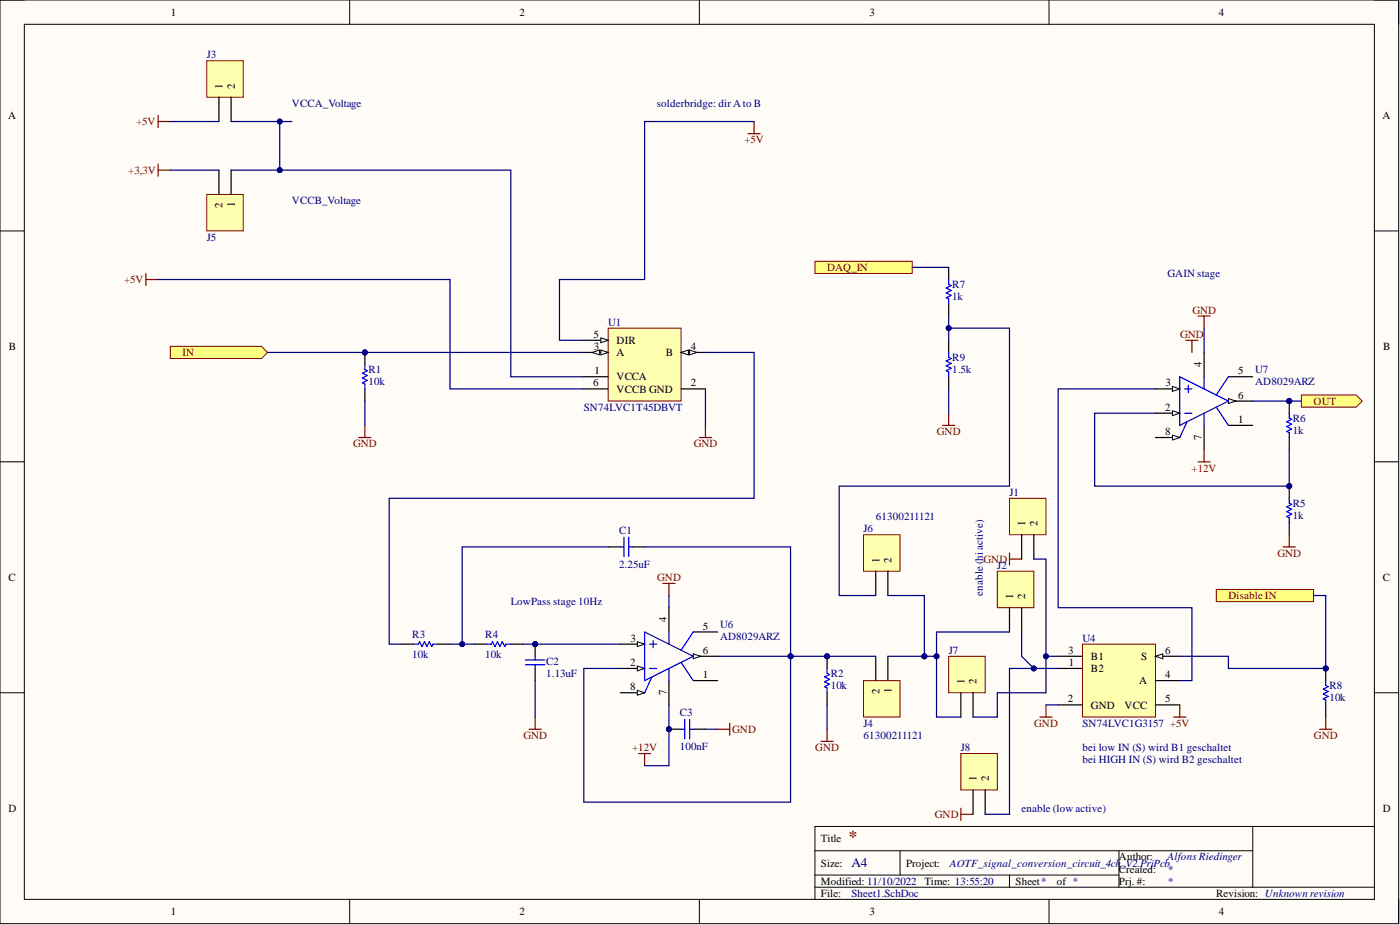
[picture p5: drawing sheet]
<svg xmlns="http://www.w3.org/2000/svg" width="292mm" height="193mm" viewBox="0 0 292 193" stroke-linecap="round" stroke-linejoin="round" font-family="sans-serif">
<defs><g id="words">
<text font-size="3.5" fill="#800000" x="177.1" y="175.7">*</text>
<text font-size="2.8" fill="#000080" x="177.6" y="180.9">A4</text>
<g font-size="2.3">
<text x="35.6" y="3.3">1</text>
<text x="108.4" y="3.3">2</text>
<text x="181.4" y="3.3">3</text>
<text x="254.3" y="3.3">4</text>
<text x="46.4" y="18.5" transform="rotate(-90 46.4 18.5)">1</text>
<text x="49" y="18.5" transform="rotate(-90 49 18.5)">2</text>
<text x="1.7" y="24.8">A</text>
<text x="288.4" y="24.8">A</text>
<text x="46.4" y="43.4" transform="rotate(-90 46.4 43.4)">2</text>
<text x="49" y="43.2" transform="rotate(-90 49 43.2)">1</text>
<text x="123.8" y="70.5">5</text>
<text x="128.7" y="71.8">DIR</text>
<text x="1.9" y="73">B</text>
<text x="123.9" y="73">3</text>
<text x="128.7" y="74.3">A</text>
<text x="138.9" y="74.3">B</text>
<text x="144.1" y="73">4</text>
<text x="250.7" y="76.6" transform="rotate(-90 250.7 76.6)">4</text>
<text x="288.6" y="73">B</text>
<text x="123.8" y="80.6">6</text>
<text x="124" y="78.1">1</text>
<text x="128.7" y="79.4">VCCA</text>
<text x="128.7" y="81.9">VCCB GND</text>
<text x="144.1" y="80.6">2</text>
<text x="243.2" y="80.6">3</text>
<text x="258.3" y="83.2">6</text>
<text x="258.3" y="78.1">5</text>
<text x="243.1" y="85.7">2</text>
<text x="258.3" y="88.2">1</text>
<text x="243.1" y="90.8">8</text>
<text x="250.7" y="91.8" transform="rotate(-90 250.7 91.8)">7</text>
<text x="213.9" y="109.8" transform="rotate(-90 213.9 109.8)">1</text>
<text x="216.5" y="109.8" transform="rotate(-90 216.5 109.8)">2</text>
<text x="183.5" y="117.4" transform="rotate(-90 183.5 117.4)">1</text>
<text x="186" y="117.4" transform="rotate(-90 186 117.4)">2</text>
<text x="1.8" y="121.2">C</text>
<text x="211.4" y="125" transform="rotate(-90 211.4 125)">1</text>
<text x="213.9" y="125" transform="rotate(-90 213.9 125)">2</text>
<text x="288.5" y="121.2">C</text>
<text x="139.1" y="129.8" transform="rotate(-90 139.1 129.8)">4</text>
<text x="146.7" y="131.3">5</text>
<text x="131.5" y="133.9">3</text>
<text x="146.7" y="136.4">6</text>
<text x="222.9" y="136.4">3</text>
<text x="227.6" y="137.7">B1</text>
<text x="238.1" y="137.7">S</text>
<text x="243.1" y="136.4">6</text>
<text x="131.4" y="138.9">2</text>
<text x="146.7" y="141.5">1</text>
<text x="201.2" y="142.7" transform="rotate(-90 201.2 142.7)">1</text>
<text x="203.8" y="142.7" transform="rotate(-90 203.8 142.7)">2</text>
<text x="223" y="138.9">1</text>
<text x="227.6" y="140.2">B2</text>
<text x="237.7" y="142.7">A</text>
<text x="243.1" y="141.5">4</text>
<text x="131.4" y="144">8</text>
<text x="139.1" y="145" transform="rotate(-90 139.1 145)">7</text>
<text x="183.5" y="144.8" transform="rotate(-90 183.5 144.8)">2</text>
<text x="186" y="144.6" transform="rotate(-90 186 144.6)">1</text>
<text x="222.8" y="146.5">2</text>
<text x="227.6" y="147.8">GND</text>
<text x="234.6" y="147.8">VCC</text>
<text x="243.1" y="146.5">5</text>
<text x="203.8" y="163" transform="rotate(-90 203.8 163)">1</text>
<text x="206.3" y="163" transform="rotate(-90 206.3 163)">2</text>
<text x="1.8" y="169.4">D</text>
<text x="288.5" y="169.4">D</text>
<text x="171.3" y="175.7">Title</text>
<text x="233.5" y="179.5">Author:</text>
<text x="171.3" y="180.8">Size:</text>
<text x="171.3" y="184.6">Modified: 11/10/2022</text>
<text x="189.1" y="180.8">Project:</text>
<text x="192.9" y="184.6">Time: 13:55:20</text>
<text x="211.9" y="184.6">Sheet*</text>
<text x="220.5" y="184.6">of *</text>
<text x="233.5" y="182">Created:</text>
<text x="233.5" y="184.6">Prj. #:</text>
<text x="35.6" y="190.9">1</text>
<text x="108.4" y="190.9">2</text>
<text x="171.3" y="187.1">File:</text>
<text x="181.4" y="190.9">3</text>
<text x="253.8" y="187.1">Revision: Unknown revision</text>
<text x="254.3" y="190.9">4</text>
</g>
<g font-size="2.3" fill="#000080">
<text x="43.1" y="12.2">J3</text>
<text x="60.9" y="22.3">VCCA_Voltage</text>
<text x="137" y="22.3">solderbridge: dir Ato B</text>
<text x="60.9" y="42.6">VCCB_Voltage</text>
<text x="43.1" y="50.2">J5</text>
<text x="243.6" y="57.8">GAIN stage</text>
<text x="198.7" y="60.1">R7</text>
<text x="198.7" y="62.6">1k</text>
<text x="126.9" y="67.9">U1</text>
<text x="76.9" y="77.8">R1</text>
<text x="198.7" y="75.3">R9</text>
<text x="198.7" y="77.8">1.5k</text>
<text x="261.9" y="77.8">U7</text>
<text x="76.9" y="80.4">10k</text>
<text x="261.9" y="80.4">AD8029ARZ</text>
<text x="121.8" y="85.7">SN74LVC1T45DBVT</text>
<text x="269.8" y="88">R6</text>
<text x="269.8" y="90.5">1k</text>
<text x="210.6" y="103.4">J1</text>
<text x="269.8" y="105.7">R5</text>
<text x="129.2" y="111.3">C1</text>
<text x="180.2" y="111.1">J6</text>
<text x="182.7" y="108.5">61300211121</text>
<text x="269.8" y="108.3">1k</text>
<text x="129.2" y="118.4">2.25uF</text>
<text x="208.1" y="118.7">J2</text>
<text x="205" y="124.2" transform="rotate(-90 205 124.2)">enable (hi active)</text>
<text x="106.6" y="126.3">LowPass stage 10Hz</text>
<text x="150.2" y="131.1">U6</text>
<text x="86" y="133.1">R3</text>
<text x="86" y="137.2">10k</text>
<text x="101.3" y="133.1">R4</text>
<text x="101.3" y="137.2">10k</text>
<text x="150.2" y="133.6">AD8029ARZ</text>
<text x="197.9" y="136.4">J7</text>
<text x="225.8" y="133.9">U4</text>
<text x="113.9" y="138.7">C2</text>
<text x="113.9" y="141.2">1.13uF</text>
<text x="173.3" y="141.2">R2</text>
<text x="173.3" y="143.8">10k</text>
<text x="277.4" y="143.8">R8</text>
<text x="141.9" y="149.3">C3</text>
<text x="277.4" y="146.3">10k</text>
<text x="180.2" y="151.6">J4</text>
<text x="180.2" y="154.2">61300211121</text>
<text x="225.8" y="151.6">SN74LVC1G3157 +5V</text>
<text x="141.9" y="156.4">100nF</text>
<text x="200.5" y="156.7">J8</text>
<text x="225.8" y="156.7">bei low IN (S) wird B1 geschaltet</text>
<text x="225.8" y="159.2">bei HIGH IN (S) wird B2 geschaltet</text>
<text x="213.2" y="169.4">enable (low active)</text>
<text x="243.6" y="179.5">Alfons Riedinger</text>
<text x="198.2" y="180.8">AOTF_signal_conversion_circuit_4ch</text>
<text x="233.8" y="180.8">_V2.PrjPcb</text>
<text x="243.6" y="182">*</text>
<text x="243.6" y="184.6">*</text>
<text x="177.6" y="187.1">Sheet1.SchDoc</text>
</g>
<g font-size="2.3" fill="#800000">
<text x="28.4" y="26.1">+5V</text>
<text x="155.3" y="29.9">+5V</text>
<text x="26.7" y="36.3">+3,3V</text>
<text x="25.9" y="59.1">+5V</text>
<text x="172.6" y="56.5">DAQ_IN</text>
<text x="248.8" y="65.4">GND</text>
<text x="246.2" y="70.5">GND</text>
<text x="38.1" y="74.3">IN</text>
<text x="274.1" y="84.4">OUT</text>
<text x="73.7" y="93.3">GND</text>
<text x="144.7" y="93.3">GND</text>
<text x="195.5" y="90.8">GND</text>
<text x="248.6" y="98.4">+12V</text>
<text x="205.2" y="117.4">GND</text>
<text x="266.5" y="116.1">GND</text>
<text x="137.1" y="121.2">GND</text>
<text x="256.3" y="125">Disable IN</text>
<text x="109.2" y="154.2">GND</text>
<text x="152.8" y="152.9">GND</text>
<text x="215.8" y="151.6">GND</text>
<text x="274.1" y="154.2">GND</text>
<text x="131.9" y="156.7">+12V</text>
<text x="170.1" y="156.7">GND</text>
<text x="195.1" y="170.6">GND</text>
</g>
</g></defs>
<path d="M0 0h291.8v192.7h-291.8z" fill-rule="evenodd" fill="#fffcf8"/>
<path d="M0 0h291.8v192.7h-291.8z" fill="none" stroke="#000" stroke-width=".21"/>
<path d="M5.1 5.1h281.7v182.5h-281.7z" fill-rule="evenodd" fill="#fffcf8"/>
<g fill="none" stroke="#000" stroke-width=".21">
<path d="M0 0h5.1M73 0v5.1M145.9 0v5.1M218.9 0v5.1M286.8 0h5v5.1M5.1 5.1h281.7v182.5h-281.7zM0 48.2h5.1M286.8 48.2h5M0 96.3h5.1M286.8 96.3h5M0 144.5h5.1M286.8 144.5h5"/>
<path d="M170 177.5h91.4M187.8 177.5v5.1M233.5 177.5v7.6M261.4 172.4v12.7M286.8 172.4h-116.8v15.2M73 187.6v5.1M145.9 187.6v5.1M170 185.1h116.8M170 182.6h63.5M210.6 182.6v2.5M218.9 187.6v5.1M291.8 187.6v5.1"/>
</g>
<path d="M126.9 68.5h15.2v15.2h-15.2z" fill-rule="evenodd" fill="#ffffb0"/>
<path d="M126.9 68.5h15.2v15.2h-15.2z" fill="none" stroke="#800000" stroke-width=".21"/>
<path d="M121.8 78.6h5.1M121.8 73.5h5.1M142.1 81.1h5.1" fill="none" stroke="#000" stroke-width=".25"/>
<path d="M125.4 73l1.5 .5-1.5 .5z" fill="#f8fcff"/>
<path d="M125.4 73l1.5 .5-1.5 .5z" fill="none" stroke="#000" stroke-width=".21"/>
<path d="M123.6 73.5l1.5-.5v1z" fill="#f8fcff"/>
<path d="M123.6 73.5l1.5-.5v1z" fill="none" stroke="#000" stroke-width=".21"/>
<path d="M142.1 73.5h5.1" fill="none" stroke="#000" stroke-width=".25"/>
<path d="M142.1 73.5l1.5-.5v1z" fill="#f8fcff"/>
<path d="M142.1 73.5l1.5-.5v1z" fill="none" stroke="#000" stroke-width=".21"/>
<path d="M143.9 73l1.5 .5-1.5 .5z" fill="#f8fcff"/>
<path d="M143.9 73l1.5 .5-1.5 .5z" fill="none" stroke="#000" stroke-width=".21"/>
<path d="M121.8 71h5.1" fill="none" stroke="#000" stroke-width=".25"/>
<path d="M125.4 70.5l1.5 .5-1.5 .5z" fill="#f8fcff"/>
<path d="M125.4 70.5l1.5 .5-1.5 .5z" fill="none" stroke="#000" stroke-width=".21"/>
<path d="M121.8 81.1h5.1" fill="none" stroke="#000" stroke-width=".25"/>
<circle cx="76.1" cy="73.5" r=".51" fill="#000080"/>
<circle cx="76.1" cy="73.5" r=".51" fill="none" stroke="#000080" stroke-width=".21"/>
<path d="M76.1 73.5v2.6" fill="none" stroke="#000" stroke-width=".25"/>
<circle cx="76.1" cy="73.5" r=".51" fill="#000080"/>
<circle cx="76.1" cy="73.5" r=".51" fill="none" stroke="#000080" stroke-width=".21"/>
<path d="M76.1 81.1v2.6" fill="none" stroke="#000" stroke-width=".25"/>
<path d="M76.1 76.1v1l.5 .2-1 .5 1 .5-1 .6 1 .5-1 .5 .5 .2v1" fill="none" stroke="#00f" stroke-width=".25"/>
<path d="M74.9 91.3h2.5M76.1 88.7v2.6" fill="none" stroke="#800000" stroke-width=".25"/>
<circle cx="172.6" cy="136.9" r=".51" fill="#000080"/>
<circle cx="172.6" cy="136.9" r=".51" fill="none" stroke="#000080" stroke-width=".21"/>
<path d="M172.6 136.9v2.5" fill="none" stroke="#000" stroke-width=".25"/>
<circle cx="172.6" cy="136.9" r=".51" fill="#000080"/>
<circle cx="172.6" cy="136.9" r=".51" fill="none" stroke="#000080" stroke-width=".21"/>
<path d="M83.7 134.4h2.6M91.4 134.4h2.5M99 134.4h2.5M106.6 134.4h2.5M172.6 144.5v2.6" fill="none" stroke="#000" stroke-width=".25"/>
<path d="M86.3 134.4h1l.2-.5 .6 1 .5-1 .5 1 .5-1 .5 1 .2-.5h1.1M101.5 134.4h1l.3-.5 .5 1 .5-1 .5 1 .5-1 .5 1 .3-.5h1M172.6 139.4v1.1l.5 .2-1 .5 1 .5-1 .5 1 .5-1 .6 .5 .2v1" fill="none" stroke="#00f" stroke-width=".25"/>
<path d="M156.1 27.9h2.5M157.3 25.4v2.5M145.9 91.3h2.6M147.2 88.7v2.6M138.3 121.7h2.5M139.6 121.7v2.5M110.4 152.1h2.5M111.7 149.6v2.5M171.3 154.7h2.5M172.6 152.1v2.6" fill="none" stroke="#800000" stroke-width=".25"/>
<circle cx="139.6" cy="152.1" r=".51" fill="#000080"/>
<circle cx="139.6" cy="152.1" r=".51" fill="none" stroke="#000080" stroke-width=".21"/>
<path d="M139.6 152.1h2.5M144.6 152.1h2.6" fill="none" stroke="#000" stroke-width=".25"/>
<circle cx="139.6" cy="152.1" r=".51" fill="#000080"/>
<circle cx="139.6" cy="152.1" r=".51" fill="none" stroke="#000080" stroke-width=".21"/>
<path d="M142.1 152.1h.8M142.9 150.1v4.1M143.9 150.1v4.1M143.9 152.1h.7" fill="none" stroke="#00f" stroke-width=".25"/>
<path d="M33 24.1v2.5M33 34.2v2.6M33 25.4h2.5M33 35.5h2.5M30.5 57v2.6M30.5 58.3h2.5M149.7 152.1h2.6M152.3 150.9v2.5" fill="none" stroke="#800000" stroke-width=".25"/>
<path d="M35.5 72.3h19.1l1.2 1.2-1.2 1.3h-19.1z" fill-rule="evenodd" fill="#ffff80"/>
<path d="M35.5 72.3h19.1l1.2 1.2-1.2 1.3h-19.1z" fill="none" stroke="#800000" stroke-width=".21"/>
<path d="M271.5 82.4h11.4l1.3 1.3-1.3 1.2h-11.4z" fill-rule="evenodd" fill="#ffff80"/>
<path d="M271.5 82.4h11.4l1.3 1.3-1.3 1.2h-11.4z" fill="none" stroke="#800000" stroke-width=".21"/>
<path d="M253.8 123h20.3v2.5h-20.3z" fill-rule="evenodd" fill="#ffff80"/>
<path d="M253.8 123h20.3v2.5h-20.3z" fill="none" stroke="#800000" stroke-width=".21"/>
<circle cx="276.6" cy="139.5" r=".51" fill="#000080"/>
<circle cx="276.6" cy="139.5" r=".51" fill="none" stroke="#000080" stroke-width=".21"/>
<path d="M276.6 139.4v2.6M276.6 147.1v2.5" fill="none" stroke="#000" stroke-width=".25"/>
<circle cx="276.6" cy="139.5" r=".51" fill="#000080"/>
<circle cx="276.6" cy="139.5" r=".51" fill="none" stroke="#000080" stroke-width=".21"/>
<path d="M276.6 142v1l.5 .3-1 .5 1 .5-1 .5 1 .5-1 .5 .5 .2v1.1" fill="none" stroke="#00f" stroke-width=".25"/>
<path d="M275.3 152.1h2.6M276.6 149.6v2.5" fill="none" stroke="#800000" stroke-width=".25"/>
<path d="M225.8 134.4h15.3v15.2h-15.3z" fill-rule="evenodd" fill="#ffffb0"/>
<path d="M225.8 134.4h15.3v15.2h-15.3z" fill="none" stroke="#800000" stroke-width=".21"/>
<path d="M220.8 139.4h5M220.8 136.9h5M241.1 136.9h5.1M220.8 147.1h5" fill="none" stroke="#000" stroke-width=".25"/>
<path d="M241.1 136.9l1.5-.5v1z" fill="#f8fcff"/>
<path d="M241.1 136.9l1.5-.5v1z" fill="none" stroke="#000" stroke-width=".21"/>
<path d="M241.1 142h5.1M241.1 147.1h5.1" fill="none" stroke="#000" stroke-width=".25"/>
<path d="M210.6 115.4v2.5M210.6 116.6h2.6M217 149.6h2.5M218.2 147.1v2.5M244.9 149.6h2.5M246.2 147.1v2.5" fill="none" stroke="#800000" stroke-width=".25"/>
<circle cx="269" cy="101.4" r=".51" fill="#000080"/>
<circle cx="269" cy="101.4" r=".51" fill="none" stroke="#000080" stroke-width=".21"/>
<path d="M269 101.4v2.6" fill="none" stroke="#000" stroke-width=".25"/>
<circle cx="269" cy="101.4" r=".51" fill="#000080"/>
<circle cx="269" cy="101.4" r=".51" fill="none" stroke="#000080" stroke-width=".21"/>
<path d="M269 109v2.6" fill="none" stroke="#000" stroke-width=".25"/>
<path d="M269 104v1l.5 .2-1 .5 1 .5-1 .5 1 .5-1 .6 .5 .2v1" fill="none" stroke="#00f" stroke-width=".25"/>
<circle cx="269" cy="83.7" r=".51" fill="#000080"/>
<circle cx="269" cy="83.7" r=".51" fill="none" stroke="#000080" stroke-width=".21"/>
<path d="M269 83.7v2.5" fill="none" stroke="#000" stroke-width=".25"/>
<circle cx="269" cy="83.7" r=".51" fill="#000080"/>
<circle cx="269" cy="83.7" r=".51" fill="none" stroke="#000080" stroke-width=".21"/>
<path d="M269 91.3v2.5" fill="none" stroke="#000" stroke-width=".25"/>
<path d="M269 86.2v1l.5 .3-1 .5 1 .5-1 .5 1 .5-1 .5 .5 .3v1" fill="none" stroke="#00f" stroke-width=".25"/>
<path d="M250 65.9h2.5M251.2 65.9v2.6M267.7 114.1h2.6M269 111.6v2.5" fill="none" stroke="#800000" stroke-width=".25"/>
<path d="M170 54.5h20.3v2.5h-20.3z" fill-rule="evenodd" fill="#ffff80"/>
<path d="M170 54.5h20.3v2.5h-20.3z" fill="none" stroke="#800000" stroke-width=".21"/>
<path d="M197.9 55.8v2.5M197.9 63.4v2.5M197.9 71v2.5M197.9 78.6v2.5M126.9 114.1h2.5M132 114.1h2.5" fill="none" stroke="#000" stroke-width=".25"/>
<path d="M197.9 58.3v1l.5 .3-1 .5 1 .5-1 .5 1 .5-1 .5 .5 .3v1M197.9 73.5v1l.5 .3-1 .5 1 .5-1 .5 1 .5-1 .5 .5 .3v1M129.4 114.1h.8M130.2 112.1v4M131.2 112.1v4M131.2 114.1h.8" fill="none" stroke="#00f" stroke-width=".25"/>
<path d="M196.7 88.7h2.5M197.9 86.2v2.5" fill="none" stroke="#800000" stroke-width=".25"/>
<circle cx="111.7" cy="134.4" r=".51" fill="#000080"/>
<circle cx="111.7" cy="134.4" r=".51" fill="none" stroke="#000080" stroke-width=".21"/>
<path d="M111.7 134.4v2.5M111.7 139.4v2.6" fill="none" stroke="#000" stroke-width=".25"/>
<circle cx="111.7" cy="134.4" r=".51" fill="#000080"/>
<circle cx="111.7" cy="134.4" r=".51" fill="none" stroke="#000080" stroke-width=".21"/>
<path d="M109.6 137.7h4.1M109.6 138.7h4.1M111.7 136.9v.8M111.7 138.7v.7" fill="none" stroke="#00f" stroke-width=".25"/>
<path d="M247.4 71h2.6M248.7 71v2.5M200.5 168.6v2.5M200.5 169.9h2.5" fill="none" stroke="#800000" stroke-width=".25"/>
<path d="M180.2 111.6h7.6v7.6h-7.6z" fill-rule="evenodd" fill="#ffffb0"/>
<path d="M180.2 111.6h7.6v7.6h-7.6z" fill="none" stroke="#800000" stroke-width=".21"/>
<path d="M182.7 119.2v5M185.2 119.2v5" fill="none" stroke="#000" stroke-width=".25"/>
<path d="M180.2 142h7.6v7.6h-7.6z" fill-rule="evenodd" fill="#ffffb0"/>
<path d="M180.2 142h7.6v7.6h-7.6z" fill="none" stroke="#800000" stroke-width=".21"/>
<path d="M182.7 136.9v5.1M185.2 136.9v5.1" fill="none" stroke="#000" stroke-width=".25"/>
<path d="M43.1 12.7h7.7v7.6h-7.7z" fill-rule="evenodd" fill="#ffffb0"/>
<path d="M43.1 12.7h7.7v7.6h-7.7z" fill="none" stroke="#800000" stroke-width=".21"/>
<path d="M45.7 20.3v5.1M48.2 20.3v5.1" fill="none" stroke="#000" stroke-width=".25"/>
<path d="M43.1 40.6h7.7v7.6h-7.7z" fill-rule="evenodd" fill="#ffffb0"/>
<path d="M43.1 40.6h7.7v7.6h-7.7z" fill="none" stroke="#800000" stroke-width=".21"/>
<path d="M45.7 35.5v5.1M48.2 35.5v5.1" fill="none" stroke="#000" stroke-width=".25"/>
<path d="M210.6 104h7.6v7.6h-7.6z" fill-rule="evenodd" fill="#ffffb0"/>
<path d="M210.6 104h7.6v7.6h-7.6z" fill="none" stroke="#800000" stroke-width=".21"/>
<path d="M213.2 111.6v5M215.7 111.6v5" fill="none" stroke="#000" stroke-width=".25"/>
<path d="M208.1 119.2h7.6v7.6h-7.6z" fill-rule="evenodd" fill="#ffffb0"/>
<path d="M208.1 119.2h7.6v7.6h-7.6z" fill="none" stroke="#800000" stroke-width=".21"/>
<path d="M210.6 126.8v5M213.2 126.8v5" fill="none" stroke="#000" stroke-width=".25"/>
<path d="M200.5 157.2h7.6v7.6h-7.6z" fill-rule="evenodd" fill="#ffffb0"/>
<path d="M200.5 157.2h7.6v7.6h-7.6z" fill="none" stroke="#800000" stroke-width=".21"/>
<path d="M203 164.8v5.1M205.5 164.8v5.1" fill="none" stroke="#000" stroke-width=".25"/>
<path d="M197.9 136.9h7.6v7.6h-7.6z" fill-rule="evenodd" fill="#ffffb0"/>
<path d="M197.9 136.9h7.6v7.6h-7.6z" fill="none" stroke="#800000" stroke-width=".21"/>
<path d="M129.4 139.4h5.1M144.6 142h5.1M200.5 144.5v5.1M203 144.5v5.1" fill="none" stroke="#000" stroke-width=".25"/>
<path d="M133 138.9l1.5 .5-1.5 .6z" fill="#f8fcff"/>
<path d="M133 138.9l1.5 .5-1.5 .6z" fill="none" stroke="#000" stroke-width=".21"/>
<path d="M129.4 134.4h5.1" fill="none" stroke="#000" stroke-width=".25"/>
<path d="M133 133.9l1.5 .5-1.5 .5z" fill="#f8fcff"/>
<path d="M133 133.9l1.5 .5-1.5 .5z" fill="none" stroke="#000" stroke-width=".21"/>
<path d="M144.6 136.9h5.1" fill="none" stroke="#000" stroke-width=".25"/>
<path d="M144.6 136.4l1.6 .5-1.6 .5z" fill="#f8fcff"/>
<path d="M144.6 136.4l1.6 .5-1.6 .5z" fill="none" stroke="#000" stroke-width=".21"/>
<path d="M129.4 144.5h5.1" fill="none" stroke="#000" stroke-width=".25"/>
<path d="M133 144l1.5 .5-1.5 .5z" fill="#f8fcff"/>
<path d="M133 144l1.5 .5-1.5 .5z" fill="none" stroke="#000" stroke-width=".21"/>
<path d="M241.1 86.2h5.1M256.3 88.7h5.1M139.6 126.8v5M144.6 131.8h5.1M139.6 142v5.1" fill="none" stroke="#000" stroke-width=".25"/>
<path d="M134.5 131.8l10.1 5.1-10.1 5.1zM135.5 139.4h1.5M135.5 134.4h1.5M136.3 133.6v1.5M139.6 131.8v2.6M139.6 139.4v2.6M142.1 138.2l2.5 3.8M144.6 131.8l-2.5 3.8M136 141.2l-1.5 3.3" fill="none" stroke="#00f" stroke-width=".25"/>
<path d="M244.6 85.7l1.6 .5-1.6 .5z" fill="#f8fcff"/>
<path d="M244.6 85.7l1.6 .5-1.6 .5z" fill="none" stroke="#000" stroke-width=".21"/>
<path d="M241.1 81.1h5.1" fill="none" stroke="#000" stroke-width=".25"/>
<path d="M244.6 80.6l1.6 .5-1.6 .5z" fill="#f8fcff"/>
<path d="M244.6 80.6l1.6 .5-1.6 .5z" fill="none" stroke="#000" stroke-width=".21"/>
<path d="M256.3 83.7h5.1" fill="none" stroke="#000" stroke-width=".25"/>
<path d="M256.3 83.2l1.5 .5-1.5 .5z" fill="#f8fcff"/>
<path d="M256.3 83.2l1.5 .5-1.5 .5z" fill="none" stroke="#000" stroke-width=".21"/>
<path d="M241.1 91.3h5.1" fill="none" stroke="#000" stroke-width=".25"/>
<path d="M244.6 90.8l1.6 .5-1.6 .5z" fill="#f8fcff"/>
<path d="M244.6 90.8l1.6 .5-1.6 .5z" fill="none" stroke="#000" stroke-width=".21"/>
<path d="M251.2 73.5v5.1M256.3 78.6h5.1M251.2 88.7v5.1" fill="none" stroke="#000" stroke-width=".25"/>
<path d="M246.2 78.6l10.1 5.1-10.1 5zM251.2 78.6v2.5M256.3 78.6l-2.5 3.8M247.2 86.2h1.5M247.2 81.1h1.5M247.7 88l-1.5 3.3M247.9 80.4v1.5M251.2 86.2v2.5M253.8 84.9l2.5 3.8" fill="none" stroke="#00f" stroke-width=".25"/>
<path d="M250 96.3h2.5M251.2 93.8v2.5M133.2 157.2h2.6M134.5 157.2v2.5" fill="none" stroke="#800000" stroke-width=".25"/>
<path d="M55.8 73.5h66" fill="none" stroke="#000080" stroke-width=".25"/>
<circle cx="76.1" cy="73.5" r=".51" fill="#000080"/>
<circle cx="76.1" cy="73.5" r=".51" fill="none" stroke="#000080" stroke-width=".21"/>
<path d="M76.1 83.7v5M147.2 81.1v7.6M126.9 114.1h-30.5v20.3M172.6 147.1v5" fill="none" stroke="#000080" stroke-width=".25"/>
<circle cx="96.4" cy="134.4" r=".51" fill="#000080"/>
<circle cx="96.4" cy="134.4" r=".51" fill="none" stroke="#000080" stroke-width=".21"/>
<path d="M134.5 114.1h30.4v22.8h-15.2" fill="none" stroke="#000080" stroke-width=".25"/>
<circle cx="164.9" cy="136.9" r=".51" fill="#000080"/>
<circle cx="164.9" cy="136.9" r=".51" fill="none" stroke="#000080" stroke-width=".21"/>
<path d="M109.1 134.4h20.3" fill="none" stroke="#000080" stroke-width=".25"/>
<circle cx="111.7" cy="134.4" r=".51" fill="#000080"/>
<circle cx="111.7" cy="134.4" r=".51" fill="none" stroke="#000080" stroke-width=".21"/>
<path d="M93.9 134.4h5.1" fill="none" stroke="#000080" stroke-width=".25"/>
<circle cx="96.4" cy="134.4" r=".51" fill="#000080"/>
<circle cx="96.4" cy="134.4" r=".51" fill="none" stroke="#000080" stroke-width=".21"/>
<path d="M35.5 25.4h10.2M35.5 35.5h10.2M58.4 35.5h48.2v43.1h15.2M139.6 124.2v2.6M147.2 152.1h2.5" fill="none" stroke="#000080" stroke-width=".25"/>
<circle cx="58.4" cy="35.5" r=".51" fill="#000080"/>
<circle cx="58.4" cy="35.5" r=".51" fill="none" stroke="#000080" stroke-width=".21"/>
<path d="M164.9 136.9v30.4h-43.1v-27.9h7.6M111.7 142v7.6" fill="none" stroke="#000080" stroke-width=".25"/>
<circle cx="164.9" cy="136.9" r=".51" fill="#000080"/>
<circle cx="164.9" cy="136.9" r=".51" fill="none" stroke="#000080" stroke-width=".21"/>
<path d="M33 58.3h60.9v22.8h27.9M147.2 73.5h10.1v30.5h-76.1v30.4h2.5M139.6 147.1v12.6h-5.1M218.2 147.1h2.6" fill="none" stroke="#000080" stroke-width=".25"/>
<circle cx="139.6" cy="152.1" r=".51" fill="#000080"/>
<circle cx="139.6" cy="152.1" r=".51" fill="none" stroke="#000080" stroke-width=".21"/>
<path d="M269 83.7h2.5" fill="none" stroke="#000080" stroke-width=".25"/>
<circle cx="269" cy="83.7" r=".51" fill="#000080"/>
<circle cx="269" cy="83.7" r=".51" fill="none" stroke="#000080" stroke-width=".21"/>
<path d="M241.1 86.2h-12.7v15.2h40.6v-7.6" fill="none" stroke="#000080" stroke-width=".25"/>
<circle cx="269" cy="101.4" r=".51" fill="#000080"/>
<circle cx="269" cy="101.4" r=".51" fill="none" stroke="#000080" stroke-width=".21"/>
<path d="M190.3 55.8h7.6M197.9 65.9v5.1M251.2 68.5v5M241.1 81.1h-20.3v45.7h27.9v15.2h-2.5" fill="none" stroke="#000080" stroke-width=".25"/>
<circle cx="197.9" cy="68.5" r=".51" fill="#000080"/>
<circle cx="197.9" cy="68.5" r=".51" fill="none" stroke="#000080" stroke-width=".21"/>
<path d="M157.3 25.4h-22.8v32.9h-17.8v12.7h5.1M197.9 81.1v5.1M274.1 124.2h2.5v15.2h-20.3v-2.5h-10.1" fill="none" stroke="#000080" stroke-width=".25"/>
<circle cx="276.6" cy="139.5" r=".51" fill="#000080"/>
<circle cx="276.6" cy="139.5" r=".51" fill="none" stroke="#000080" stroke-width=".21"/>
<path d="M215.7 116.6h2.5v20.3h2.6" fill="none" stroke="#000080" stroke-width=".25"/>
<circle cx="218.2" cy="136.9" r=".51" fill="#000080"/>
<circle cx="218.2" cy="136.9" r=".51" fill="none" stroke="#000080" stroke-width=".21"/>
<path d="M210.6 131.8h-15.2v5.1h-2.5" fill="none" stroke="#000080" stroke-width=".25"/>
<circle cx="195.4" cy="136.9" r=".51" fill="#000080"/>
<circle cx="195.4" cy="136.9" r=".51" fill="none" stroke="#000080" stroke-width=".21"/>
<circle cx="192.9" cy="136.9" r=".51" fill="#000080"/>
<circle cx="192.9" cy="136.9" r=".51" fill="none" stroke="#000080" stroke-width=".21"/>
<path d="M213.2 131.8v5.1l2.5 2.5h5.1" fill="none" stroke="#000080" stroke-width=".25"/>
<circle cx="215.7" cy="139.5" r=".51" fill="#000080"/>
<circle cx="215.7" cy="139.5" r=".51" fill="none" stroke="#000080" stroke-width=".21"/>
<path d="M195.4 136.9v12.7h5.1" fill="none" stroke="#000080" stroke-width=".25"/>
<circle cx="195.4" cy="136.9" r=".51" fill="#000080"/>
<circle cx="195.4" cy="136.9" r=".51" fill="none" stroke="#000080" stroke-width=".21"/>
<path d="M164.9 136.9h17.8" fill="none" stroke="#000080" stroke-width=".25"/>
<circle cx="164.9" cy="136.9" r=".51" fill="#000080"/>
<circle cx="164.9" cy="136.9" r=".51" fill="none" stroke="#000080" stroke-width=".21"/>
<circle cx="172.6" cy="136.9" r=".51" fill="#000080"/>
<circle cx="172.6" cy="136.9" r=".51" fill="none" stroke="#000080" stroke-width=".21"/>
<path d="M185.2 136.9h7.7" fill="none" stroke="#000080" stroke-width=".25"/>
<circle cx="192.9" cy="136.9" r=".51" fill="#000080"/>
<circle cx="192.9" cy="136.9" r=".51" fill="none" stroke="#000080" stroke-width=".21"/>
<path d="M197.9 68.5h12.7v32.9h-35.5v22.8h7.6" fill="none" stroke="#000080" stroke-width=".25"/>
<circle cx="197.9" cy="68.5" r=".51" fill="#000080"/>
<circle cx="197.9" cy="68.5" r=".51" fill="none" stroke="#000080" stroke-width=".21"/>
<path d="M185.2 124.2h7.7v12.7" fill="none" stroke="#000080" stroke-width=".25"/>
<circle cx="192.9" cy="136.9" r=".51" fill="#000080"/>
<circle cx="192.9" cy="136.9" r=".51" fill="none" stroke="#000080" stroke-width=".21"/>
<path d="M48.2 25.4h12.7" fill="none" stroke="#000080" stroke-width=".25"/>
<circle cx="58.4" cy="25.4" r=".51" fill="#000080"/>
<circle cx="58.4" cy="25.4" r=".51" fill="none" stroke="#000080" stroke-width=".21"/>
<path d="M58.4 25.4v10.1h-10.2" fill="none" stroke="#000080" stroke-width=".25"/>
<circle cx="58.4" cy="35.5" r=".51" fill="#000080"/>
<circle cx="58.4" cy="35.5" r=".51" fill="none" stroke="#000080" stroke-width=".21"/>
<circle cx="58.4" cy="25.4" r=".51" fill="#000080"/>
<circle cx="58.4" cy="25.4" r=".51" fill="none" stroke="#000080" stroke-width=".21"/>
<path d="M215.7 139.4h-5.1v30.5h-5.1" fill="none" stroke="#000080" stroke-width=".25"/>
<circle cx="215.7" cy="139.5" r=".51" fill="#000080"/>
<circle cx="215.7" cy="139.5" r=".51" fill="none" stroke="#000080" stroke-width=".21"/>
<path d="M218.2 136.9v7.6h-10.1v5.1h-5.1" fill="none" stroke="#000080" stroke-width=".25"/>
<circle cx="218.2" cy="136.9" r=".51" fill="#000080"/>
<circle cx="218.2" cy="136.9" r=".51" fill="none" stroke="#000080" stroke-width=".21"/>
<path d="M261.4 83.7h7.6" fill="none" stroke="#000080" stroke-width=".25"/>
<circle cx="269" cy="83.7" r=".51" fill="#000080"/>
<circle cx="269" cy="83.7" r=".51" fill="none" stroke="#000080" stroke-width=".21"/>
<use href="#words"/>
</svg>
